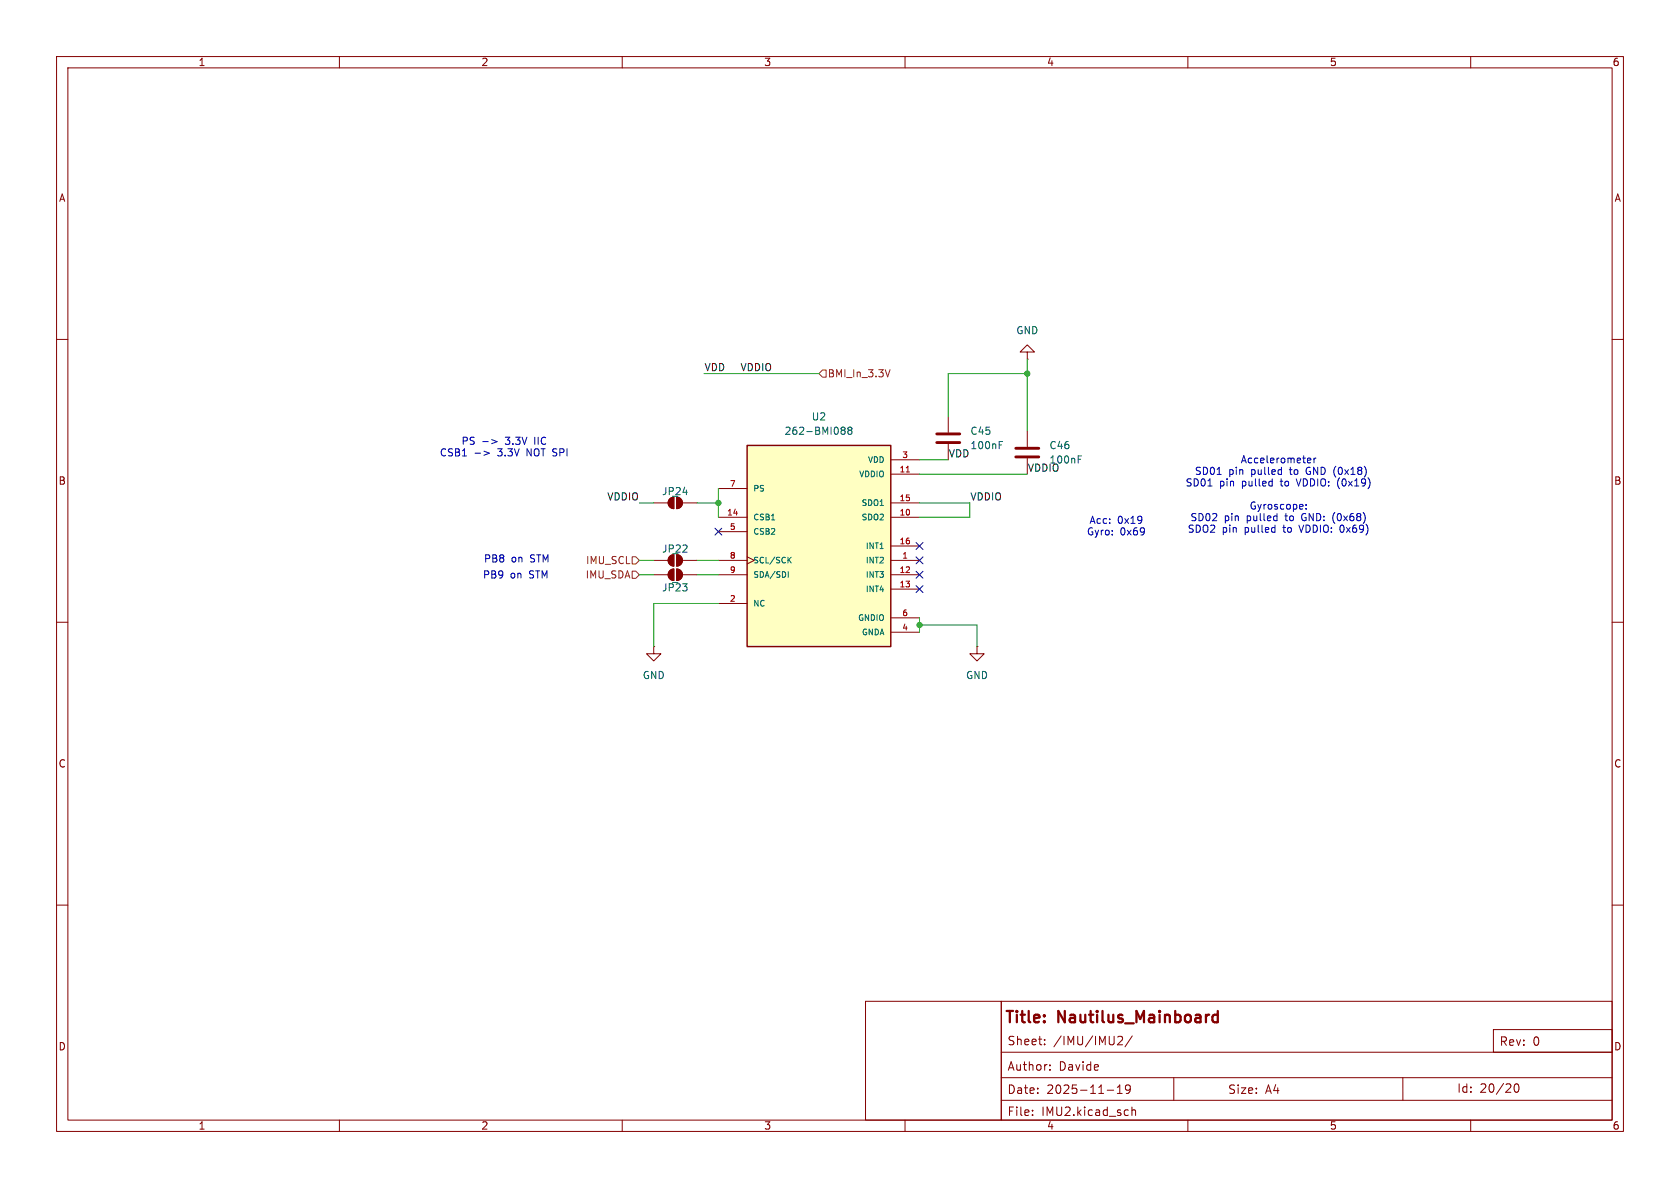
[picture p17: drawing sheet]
<svg xmlns="http://www.w3.org/2000/svg" width="297mm" height="210mm" viewBox="0 0 297 210" stroke-linecap="round" stroke-linejoin="round" font-family="sans-serif">
<defs><g id="words">
<g font-size="2.8" fill="#840000">
<text x="177.5" y="181.4">Title:</text>
<text x="187.2" y="181.4">Nautilus_Mainboard</text>
</g>
<g font-size="2.1" fill="#840000">
<text x="178" y="185">Sheet:</text>
<text x="186.2" y="185">/IMU/IMU2/</text>
<text x="265" y="185.1">Rev:</text>
<text x="270.9" y="185.1">0</text>
<text x="178" y="189.5">Author:</text>
<text x="187.2" y="189.5">Davide</text>
<text x="178" y="193.6">Date:</text>
<text x="178" y="197.5">File:</text>
<text x="184.1" y="197.5">IMU2.kicad_sch</text>
<text x="185" y="193.6">2025-11-19</text>
<text x="217" y="193.6">Size:</text>
<text x="223.7" y="193.6">A4</text>
<text x="257.5" y="193.4">Id:</text>
<text x="261.6" y="193.4">20/20</text>
</g>
<g font-size="1.8" fill="#840000">
<text x="35" y="11.9">1</text>
<text x="85" y="11.9">2</text>
<text x="135" y="11.9">3</text>
<text x="185" y="11.9">4</text>
<text x="235" y="11.9">5</text>
<text x="285" y="11.9">6</text>
<text x="10.3" y="35.9">A</text>
<text x="285.3" y="35.9">A</text>
<text x="10.3" y="85.9">B</text>
<text x="285.3" y="85.9">B</text>
<text x="10.3" y="135.9">C</text>
<text x="285.3" y="135.9">C</text>
<text x="10.3" y="185.9">D</text>
<text x="285.3" y="185.9">D</text>
<text x="35" y="199.9">1</text>
<text x="85" y="199.9">2</text>
<text x="135" y="199.9">3</text>
<text x="185" y="199.9">4</text>
<text x="235" y="199.9">5</text>
<text x="285" y="199.9">6</text>
</g>
<g font-size="1.8" fill="#006464">
<text x="179.6" y="59.3">GND</text>
<text x="138.6" y="77.1">262-BMI088</text>
<text x="143.4" y="74.5">U2</text>
<text x="171.5" y="77.1">C45</text>
<text x="171.5" y="79.6">100nF</text>
<text x="185.4" y="79.6">C46</text>
<text x="117" y="87.7">JP24</text>
<text x="117" y="97.9">JP22</text>
<text x="117" y="104.7">JP23</text>
<text x="118.5" y="103.7">-</text>
<text x="113.5" y="120.2">GND</text>
<text x="170.7" y="120.2">GND</text>
</g>
<g font-size="1.8" fill="#0f0f0f">
<text x="124.5" y="65.7">VDD</text>
<text x="130.8" y="65.7">VDDIO</text>
<text x="167.6" y="80.9">VDD</text>
<text x="181.6" y="83.5">VDDIO</text>
<text x="185.4" y="82.1">100nF</text>
<text x="107.3" y="88.6">VDDIO</text>
<text x="171.4" y="88.6">VDDIO</text>
</g>
<g font-size="1.8" fill="#725600">
<text x="146.2" y="66.9">BMI_In_3.3V</text>
<text x="103.5" y="99.9">IMU_SCL</text>
<text x="103.4" y="102.5">IMU_SDA</text>
</g>
<g font-size="1.8" fill="#0000c2">
<text x="77.7" y="80.9">CSB1</text>
<text x="81.5" y="78.8">PS</text>
<text x="88.1" y="80.9">3.3V</text>
<text x="89.5" y="78.8">3.3V</text>
<text x="93.4" y="80.9">NOT SPI</text>
<text x="94.7" y="78.8">IIC</text>
<text x="219.2" y="82.1">Accelerometer</text>
<text x="209.5" y="86.2">SD01</text>
<text x="211.3" y="84.2">SD01</text>
<text x="215.6" y="86.2">pin</text>
<text x="217.4" y="84.2">pin</text>
<text x="219.7" y="86.2">pulled</text>
<text x="221.5" y="84.2">pulled</text>
<text x="226.7" y="86.2">to</text>
<text x="228.5" y="84.2">to</text>
<text x="229.7" y="86.2">VDDIO:</text>
<text x="231.6" y="84.2">GND (0x18)</text>
<text x="237.1" y="86.2">(0x19)</text>
<text x="192.1" y="94.9">Gyro:</text>
<text x="192.5" y="92.8">Acc:</text>
<text x="197.6" y="92.8">0x19</text>
<text x="198" y="94.9">0x69</text>
<text x="209.9" y="94.4">SDO2</text>
<text x="210.4" y="92.3">SD02</text>
<text x="216.1" y="94.4">pin</text>
<text x="216.4" y="92.3">pin</text>
<text x="220.1" y="94.4">pulled</text>
<text x="220.5" y="92.3">pulled</text>
<text x="220.8" y="90.3">Gyroscope:</text>
<text x="227.2" y="94.4">to</text>
<text x="227.5" y="92.3">to</text>
<text x="230.2" y="94.4">VDDIO:</text>
<text x="230.6" y="92.3">GND: (0x68)</text>
<text x="237.6" y="94.4">0x69)</text>
<text x="85.5" y="99.6">PB8</text>
<text x="90.4" y="99.6">on</text>
<text x="93.8" y="99.6">STM</text>
<text x="85.3" y="102.5">PB9</text>
<text x="90.2" y="102.5">on</text>
<text x="93.7" y="102.5">STM</text>
</g>
<g font-size="1.4" fill="#006464">
<text x="153.3" y="82">VDD</text>
<text x="133.1" y="87.1">PS</text>
<text x="151.8" y="84.6">VDDIO</text>
<text x="152.2" y="89.6">SDO1</text>
<text x="133.1" y="92.2">CSB1</text>
<text x="133.1" y="94.7">CSB2</text>
<text x="152.2" y="92.2">SDO2</text>
<text x="133.1" y="99.8">SCL/SCK</text>
<text x="152.9" y="97.3">INT1</text>
<text x="152.9" y="99.8">INT2</text>
<text x="133.1" y="102.3">SDA/SDI</text>
<text x="133.1" y="107.4">NC</text>
<text x="152.9" y="102.3">INT3</text>
<text x="152.9" y="104.9">INT4</text>
<text x="151.6" y="110">GNDIO</text>
<text x="152.2" y="112.5">GNDA</text>
</g>
<g font-size="1.4" fill="#a90000">
<text x="158.9" y="83.6">11</text>
<text x="159.4" y="81">3</text>
<text x="128.9" y="86.1">7</text>
<text x="158.9" y="88.6">15</text>
<text x="128.4" y="91.2">14</text>
<text x="128.9" y="93.7">5</text>
<text x="158.9" y="91.2">10</text>
<text x="128.9" y="98.8">8</text>
<text x="128.9" y="101.3">9</text>
<text x="158.9" y="96.3">16</text>
<text x="158.9" y="101.3">12</text>
<text x="159.4" y="98.8">1</text>
<text x="128.9" y="106.4">2</text>
<text x="158.9" y="103.9">13</text>
<text x="159.4" y="109">6</text>
<text x="159.4" y="111.5">4</text>
</g>
</g></defs>
<g fill="none" stroke="#840000" stroke-width=".18">
<path d="M10 10h277v190h-277zM12 12h273v186h-273zM60 10v2M110 10v2M160 10v2M210 10v2M260 10v2M10 60h2M181.6 62.2h1.3l-1.3-1.2-1.3 1.2h1.3v1.3M181.6 63.5h.1M181.6 76.2v2.8M285 60h2"/>
<path d="M115.6 88.9h2.5M115.6 99.1h2.5M118.4 88.2l.7-.3v2a1.02 1.02 0 0 1-.9-.6 1.02 1.02 0 0 1 .2-1.1zM118.4 98.3l.7-.3v2.1a1.02 1.02 0 0 1-.9-.7 1.02 1.02 0 0 1 .2-1.1zM119.6 87.9a1.02 1.02 0 0 1 1 1 1.02 1.02 0 0 1-1 1zM119.6 98a1.02 1.02 0 0 1 1 1.1 1.02 1.02 0 0 1-1 1zM120.6 88.9h2.6M120.6 99.1h2.6M181.6 81v2.8M10 110h2M115.6 114.3v1.3h1.2l-1.2 1.2-1.3-1.2h1.3M115.6 114.3h.1"/>
<path d="M115.6 101.6h2.5M118.4 100.9l.7-.3v2a1.02 1.02 0 0 1-.9-.6 1.02 1.02 0 0 1 .2-1.1zM119.6 100.6a1.02 1.02 0 0 1 1 1 1.02 1.02 0 0 1-1 1zM120.6 101.6h2.6M172.7 114.3v1.3h1.3l-1.3 1.2-1.3-1.2h1.3M172.7 114.3h.1M285 110h2M10 160h2M153 177h24v21h-24zM177 177h108v21h-108zM285 160h2M60 198v2"/>
<path d="M110 198v2M160 198v2M177 194.5h108M177 190.5h108M177 186h108M182.5 197v.2M182.5 196.3v.1M184.7 184.6v.1M184.7 183.8v.1M185.6 189v.2M185.6 188.3v.1M195.7 192.7h1.2"/>
<path d="M197.5 193.3h.9M197.5 192.2l.5-.4v1.5M197.6 183.3l.6-.1 .2 .1 .1 .3-1 1.1h1M199.8 192.4l-.3 .3h-.3l-.2-.3 .1-.5 .4-.1 .2 .1a.99 .99 0 0 1-.3 1.4h-.3M200.1 195.7v1.5M200.1 196.3l.2-.1 .4 .1 .1 .9M200.2 183.1l-1.3 2M207.5 190.5v4M210 198v2M248 190.5v4M260 198v2M264 182h21v4h-21z"/>
<path d="M267.8 191.7l.2-.1a.81 .81 0 0 1 .6 .6 .81 .81 0 0 1-.3 .8l-.1 .1a.81 .81 0 0 1-.4-1.4z"/>
</g>
<path d="M214.5 179.5l.2-.1 .6 .1M215.3 178.7v2M214.5 180.6l.2 .1 .6-.1" fill="none" stroke="#840000" stroke-width=".4"/>
<path d="M179.6 79.2h4M179.6 80.8h4" fill="none" stroke="#840000" stroke-width=".51"/>
<path d="M190.6 81.2h.4M190.6 80.6h.6" fill="none" stroke="#006464" stroke-width=".18"/>
<g fill="#840000" stroke="#840000" stroke-width=".18">
<path d="M118.4 100.9l.7-.3v2a1.02 1.02 0 0 1-.9-.6 1.02 1.02 0 0 1 .2-1.1z"/>
<path d="M119.6 100.6a1.02 1.02 0 0 1 1 1 1.02 1.02 0 0 1-1 1z"/>
<path d="M118.4 88.2l.7-.3v2a1.02 1.02 0 0 1-.9-.6 1.02 1.02 0 0 1 .2-1.1z"/>
<path d="M119.6 87.9a1.02 1.02 0 0 1 1 1 1.02 1.02 0 0 1-1 1z"/>
<path d="M118.4 98.3l.7-.3v2.1a1.02 1.02 0 0 1-.9-.7 1.02 1.02 0 0 1 .2-1.1z"/>
<path d="M119.6 98a1.02 1.02 0 0 1 1 1.1 1.02 1.02 0 0 1-1 1z"/>
</g>
<path d="M132.1 78.7h25.4v35.6h-25.4z" fill="#ffffc2"/>
<path d="M132.1 78.7h25.4v35.6h-25.4z" fill="none" stroke="#840000" stroke-width=".25"/>
<g fill="none" stroke="#840000" stroke-width=".18">
<path d="M167.6 73.7v2.8M167.6 78.5v2.8M127 86.4h5.1M127 91.4h5.1M127 94h5.1M127 99.1h5.1M132.1 98.4l1.2 .7-1.2 .6M157.5 91.4h5.1M157.5 99.1h5.1M157.5 88.9h5.1M157.5 96.5h5.1M157.5 81.3h5.1"/>
<path d="M157.5 83.8h5.1M127 101.6h5.1M127 106.7h5.1M157.5 101.6h5.1M157.5 104.1h5.1M157.5 109.2h5.1M157.5 111.8h5.1"/>
</g>
<g fill="none" stroke="#006464" stroke-width=".18">
<path d="M148.7 75.9l.2 .2M148.7 75.6l.2-.1 .4 .1 .1 .2-.2 .3M148.9 76.1h.3M148.9 76.1l-.2 .1M149.2 76.1l.2 .2-.1 .4-.1 .1-.5-.1M150.1 76.1l-.2-.3 .2-.3h.3l.2 .3-.2 .3M150.1 76.1h.3M150.1 76.1l-.2 .2 .1 .4 .1 .1 .4-.1 .1-.2v-.2l-.2-.2M176.6 78.7h.5M176.6 78h.6M139.4 98.9l.5 .6M139.9 98.5l-.6 .6"/>
<path d="M139.3 101v1.1"/>
</g>
<path d="M160.2 83.4h.6" fill="none" stroke="#a90000" stroke-width=".18"/>
<path d="M165.6 76.7h4.1M165.6 78.2h4.1" fill="none" stroke="#840000" stroke-width=".51"/>
<path d="M145.4 65.4h.6v1.3h-.6l-.6-.7zM157.3 65.3l-.4 1.3M111.8 98.4h.6l.6 .7-.6 .6h-.6zM111.8 101h.6l.6 .6-.6 .6h-.6z" fill="none" stroke="#725600" stroke-width=".18"/>
<g fill="none" stroke="#009600" stroke-width=".18">
<path d="M124.5 66h20.3M181.6 66h-14v7.7M181.6 63.5v12.7M113 99.1h2.6M113 88.9h2.6M123.2 99.1h3.8M123.2 88.9h3.8M127 86.4v5M162.6 88.9h8.8v2.5h-8.8M162.6 81.3h5M162.6 83.8h19M113 101.6h2.6"/>
<path d="M123.2 101.6h3.8M127 106.7h-11.4v7.6M162.6 109.2v2.6M162.6 110.5h10.1v3.8"/>
</g>
<path d="M126.4 93.4l1.2 1.2M127.6 93.4l-1.2 1.2M162 98.5l1.2 1.2M162 95.9l1.2 1.2M163.2 98.5l-1.2 1.2M163.2 95.9l-1.2 1.2M162 103.5l1.2 1.2M162 101l1.2 1.2M163.2 103.5l-1.2 1.2M163.2 101l-1.2 1.2" fill="none" stroke="#000084" stroke-width=".18"/>
<g fill="none" stroke="#0000c2" stroke-width=".18">
<path d="M85.3 78.1h1M85.6 79.8l.9 .3-.9 .4M86.9 77.7l1 .4-1 .3M84 80.1h1M213.5 85.9h.8M224.9 84.6v1.3M224.9 85.9h-.1M225.4 92.8v1.3M225.4 94l-.1 .1M225.8 90.8v1.2M225.8 92h-.2M229.1 84.6l.5 1.3"/>
<path d="M229.6 92.8l.5 1.3M230.3 89.2l.1 .3-.7 .1M230.9 89.2v.1M230.9 89.9v.1M231.1 82.7l-.2 .4 .2 .7M231.2 81.8h.5M231.2 81h.4l.1 .3-.6 .1M232.3 81v.8M232.7 81l-.4 .2M236.5 85v.6l.1 .4M236.9 93.3l.1 .7"/>
</g>
<g fill="#009600" stroke="#009600" stroke-width=".18">
<circle cx="181.6" cy="66" r=".46"/>
<circle cx="162.6" cy="110.5" r=".46"/>
<circle cx="127" cy="88.9" r=".46"/>
</g>
<use href="#words"/>
</svg>
